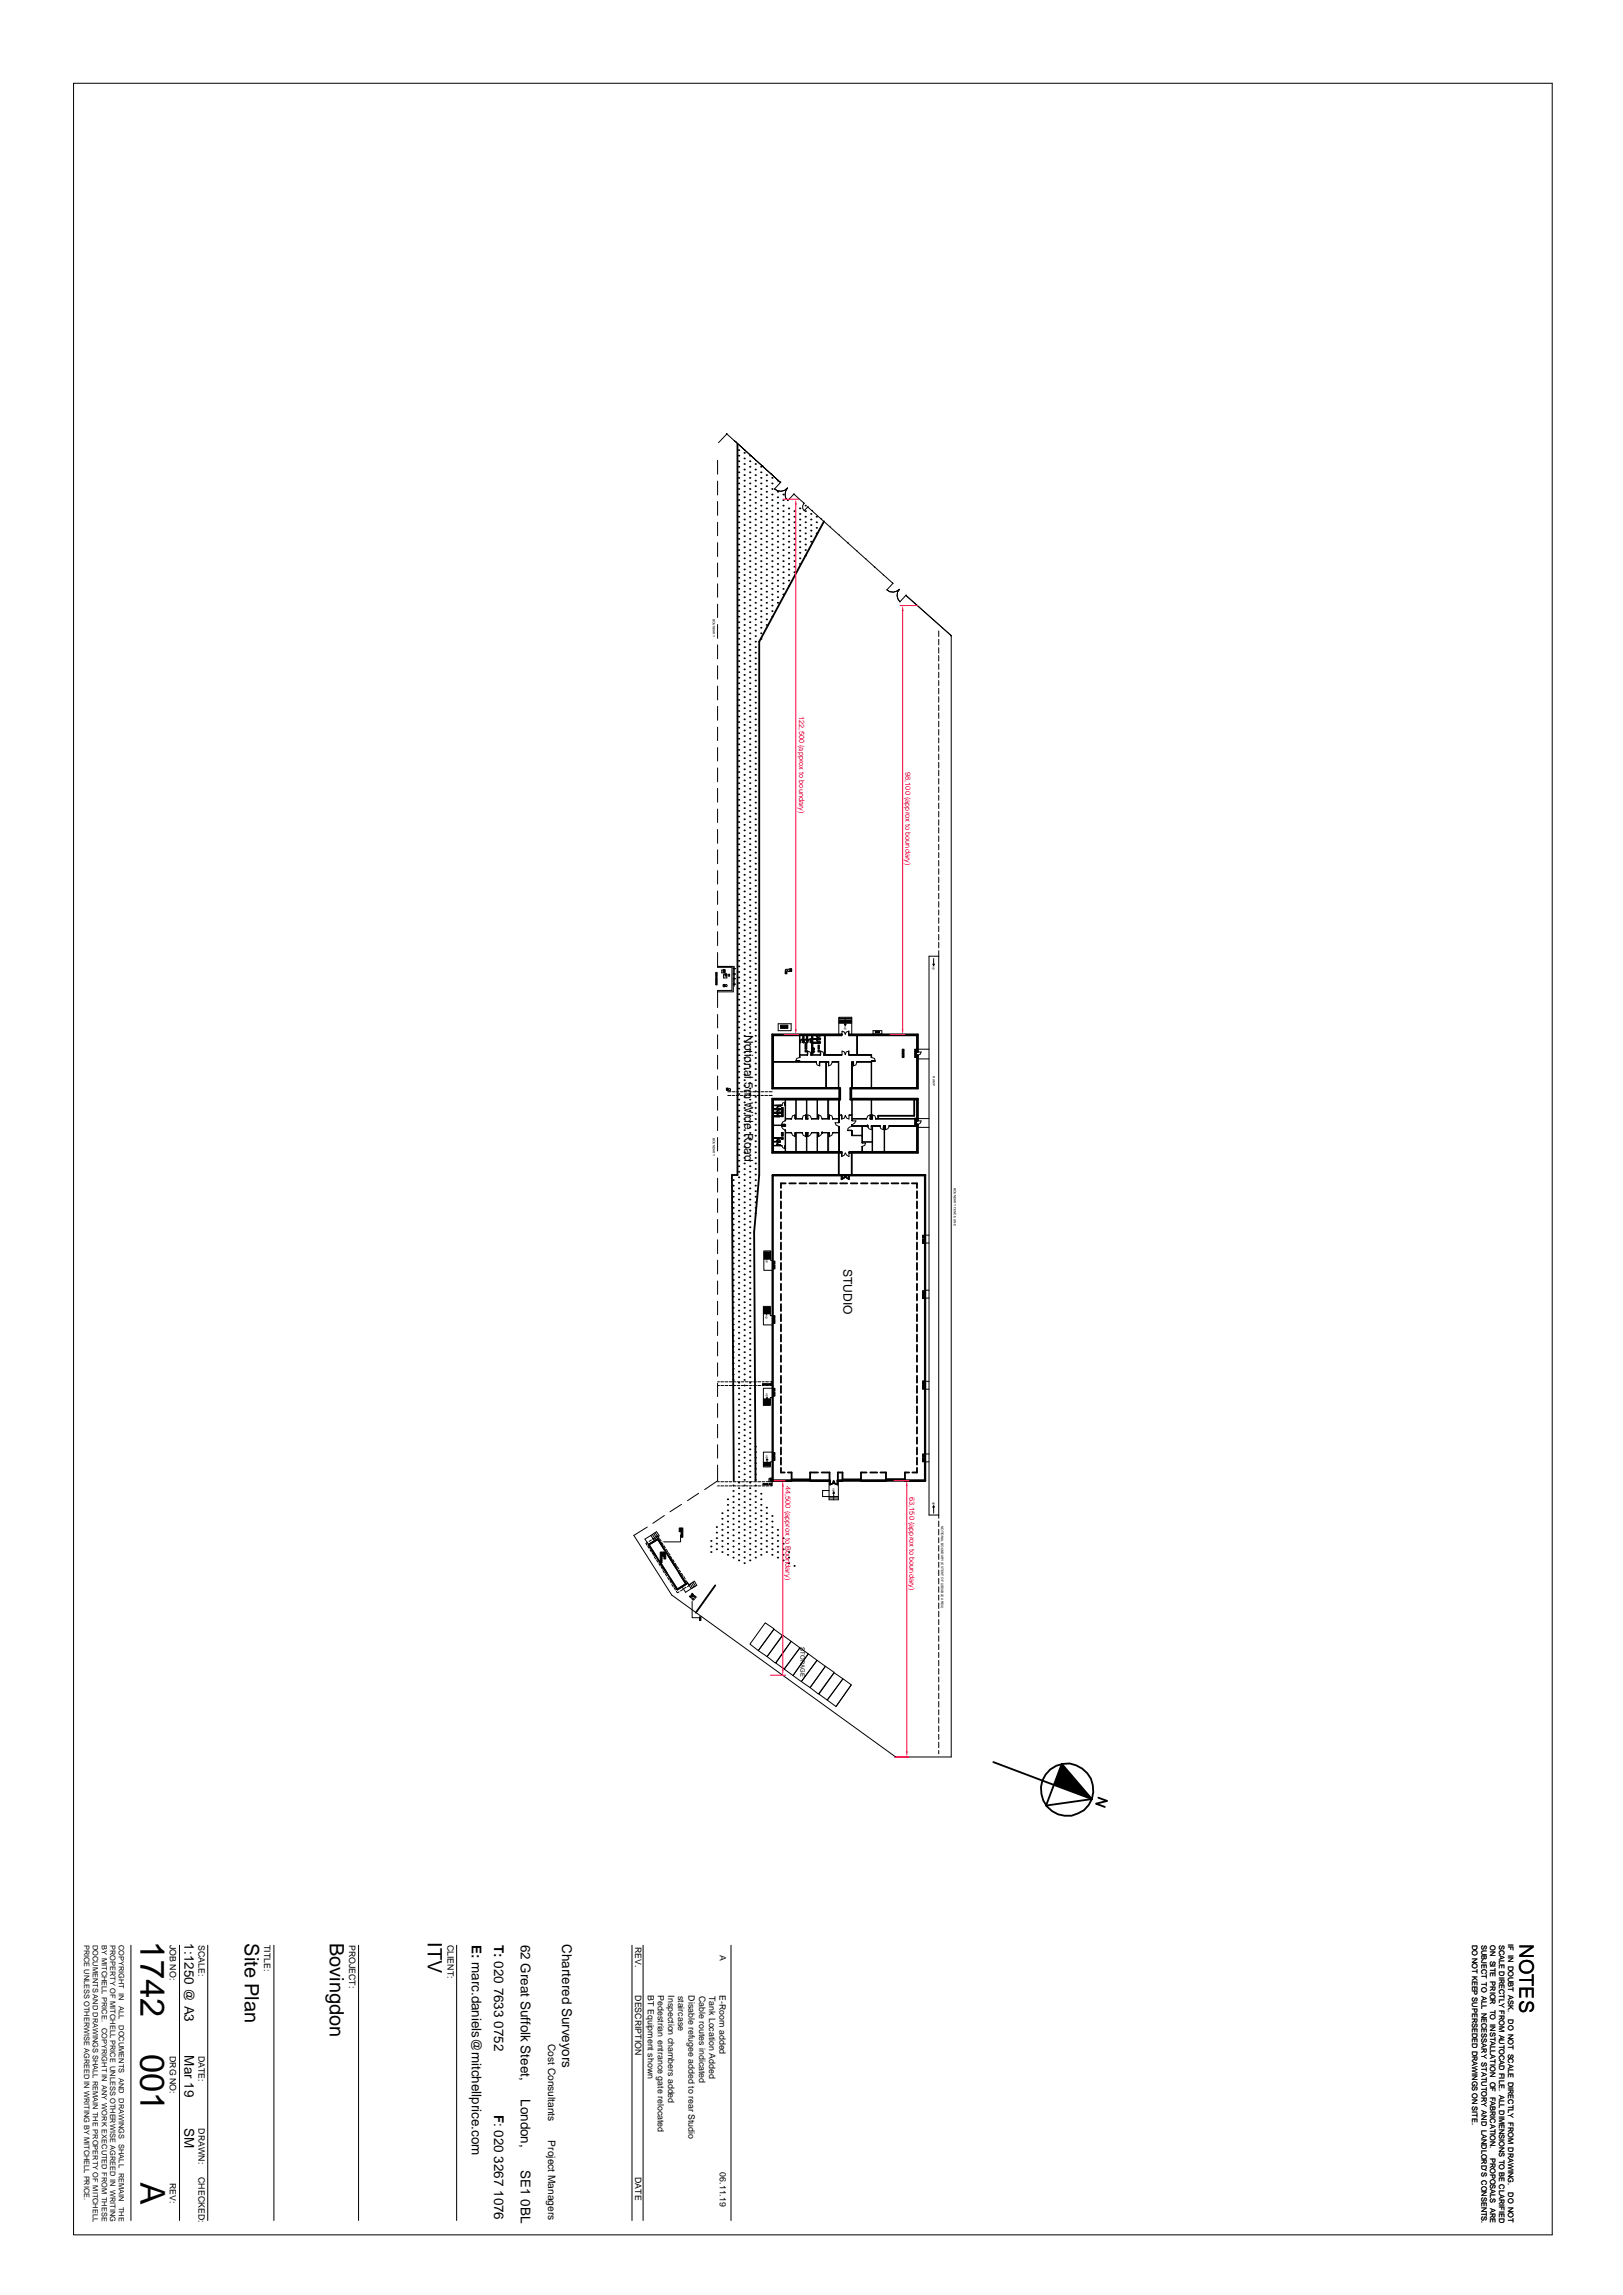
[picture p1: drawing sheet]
<svg xmlns="http://www.w3.org/2000/svg" width="297mm" height="420mm" viewBox="0 0 297 420" stroke-linecap="round" stroke-linejoin="round" font-family="sans-serif">
<defs><g id="words">
<g font-size="6.3">
<text x="25.7" y="355.2" transform="rotate(90 25.7 355.2)">1742</text>
<text x="25.7" y="375.9" transform="rotate(90 25.7 375.9)">001</text>
<text x="25.7" y="399.4" transform="rotate(90 25.7 399.4)">A</text>
</g>
<g font-size="3.6">
<text x="44.8" y="355.7" transform="rotate(90 44.8 355.7)">Site Plan</text>
<text x="60.4" y="355.6" transform="rotate(90 60.4 355.6)">Bovingdon</text>
<text x="78.3" y="355.5" transform="rotate(90 78.3 355.5)">ITV</text>
<text x="278" y="355.9" transform="rotate(90 278 355.9)">NOTES</text>
</g>
<g font-size="2.5">
<text x="33.8" y="355.7" transform="rotate(90 33.8 355.7)">1:1250 @ A3</text>
<text x="86.4" y="355.9" transform="rotate(90 86.4 355.9)">E: marc.daniels@mitchellprice.com</text>
<text x="90.4" y="355.9" transform="rotate(90 90.4 355.9)">T: 020 7633 0752</text>
<text x="95.3" y="355.9" transform="rotate(90 95.3 355.9)">62 Great Suffolk Steet,</text>
<text x="102.9" y="355.9" transform="rotate(90 102.9 355.9)">Chartered Surveyors</text>
<text x="33.8" y="376.2" transform="rotate(90 33.8 376.2)">Mar 19</text>
<text x="33.8" y="389.6" transform="rotate(90 33.8 389.6)">SM</text>
<text x="90.4" y="387" transform="rotate(90 90.4 387)">F: 020 3267 1076</text>
<text x="95.3" y="384.2" transform="rotate(90 95.3 384.2)">London,</text>
<text x="95.3" y="397.2" transform="rotate(90 95.3 397.2)">SE1 0BL</text>
</g>
<g font-size="2.2">
<text x="136.2" y="189.4" transform="rotate(90 136.2 189.4)">Notional 5m Wide Road</text>
<text x="154.3" y="232.2" transform="rotate(90 154.3 232.2)">STUDIO</text>
</g>
<g font-size="1.9">
<text x="100.3" y="374.1" transform="rotate(90 100.3 374.1)">Cost Consultants</text>
<text x="100.3" y="391.8" transform="rotate(90 100.3 391.8)">Project Managers</text>
</g>
<g font-size="1.6">
<text x="31.1" y="355.9" transform="rotate(90 31.1 355.9)">JOB NO:</text>
<text x="36.3" y="355.9" transform="rotate(90 36.3 355.9)">SCALE:</text>
<text x="48.3" y="355.9" transform="rotate(90 48.3 355.9)">TITLE:</text>
<text x="63.9" y="355.9" transform="rotate(90 63.9 355.9)">PROJECT:</text>
<text x="81.9" y="355.9" transform="rotate(90 81.9 355.9)">CLIENT:</text>
<text x="116.2" y="356.3" transform="rotate(90 116.2 356.3)">REV.</text>
<text x="131.7" y="357.7" transform="rotate(90 131.7 357.7)">A</text>
<text x="116.2" y="365.2" transform="rotate(90 116.2 365.2)">DESCRIPTION</text>
<text x="118.5" y="365.2" transform="rotate(90 118.5 365.2)">BT Equipment shown</text>
<text x="120.4" y="365.2" transform="rotate(90 120.4 365.2)">Pedestrian entrance gate relocated</text>
<text x="122.3" y="365.2" transform="rotate(90 122.3 365.2)">Inspection chambers added</text>
<text x="124.1" y="365.3" transform="rotate(90 124.1 365.3)">staircase</text>
<text x="126" y="365.2" transform="rotate(90 126 365.2)">Disable refugee added to rear Studio</text>
<text x="127.9" y="365.3" transform="rotate(90 127.9 365.3)">Cable routes indicated</text>
<text x="129.8" y="365.3" transform="rotate(90 129.8 365.3)">Tank Location Added</text>
<text x="131.7" y="365.2" transform="rotate(90 131.7 365.2)">E-Room added</text>
<text x="31.1" y="376.3" transform="rotate(90 31.1 376.3)">DRG NO:</text>
<text x="36.3" y="376.3" transform="rotate(90 36.3 376.3)">DATE:</text>
<text x="36.3" y="389.6" transform="rotate(90 36.3 389.6)">DRAWN:</text>
<text x="31.1" y="399.5" transform="rotate(90 31.1 399.5)">REV:</text>
<text x="36.3" y="398.4" transform="rotate(90 36.3 398.4)">CHECKED:</text>
<text x="116.2" y="398.4" transform="rotate(90 116.2 398.4)">DATE</text>
<text x="131.7" y="397.6" transform="rotate(90 131.7 397.6)">06.11.19</text>
</g>
<g font-size="1.4" fill="#ff003f">
<text x="146.2" y="131.1" transform="rotate(90 146.2 131.1)">122,500 (approx to boundary)</text>
<text x="165.7" y="141.3" transform="rotate(90 165.7 141.3)">98,100 (approx to boundary)</text>
<text x="143.8" y="271.9" transform="rotate(90 143.8 271.9)">44,500 (approx to Boundary)</text>
<text x="166.5" y="274" transform="rotate(90 166.5 274)">63,150 (approx to boundary)</text>
</g>
<g font-size="1.4">
<text x="15.4" y="355.9" transform="rotate(90 15.4 355.9)">PRICE UNLESS OTHERWISE AGREED IN WRITING BY MITCHELL PRICE.</text>
<text x="17" y="355.9" transform="rotate(90 17 355.9)">DOCUMENTS AND DRAWINGS SHALL REMAIN THE PROPERTY OF MITCHELL</text>
<text x="18.6" y="355.9" transform="rotate(90 18.6 355.9)">BY MITCHELL PRICE.</text>
<text x="20.2" y="355.9" transform="rotate(90 20.2 355.9)">PROPERTY OF MITCHELL PRICE UNLESS OTHERWISE AGREED IN WRITING</text>
<text x="21.8" y="355.9" transform="rotate(90 21.8 355.9)">COPYRIGHT IN</text>
<text x="269.4" y="355.9" transform="rotate(90 269.4 355.9)">DO NOT KEEP SUPERSEDED DRAWINGS ON SITE.</text>
<text x="271.1" y="355.9" transform="rotate(90 271.1 355.9)">SUBJECT TO ALL NECESSARY STATUTORY AND LANDLORD'S CONSENTS.</text>
<text x="272.7" y="355.9" transform="rotate(90 272.7 355.9)">ON SITE PRIOR TO INSTALLATION OF FABRICATION.</text>
<text x="274.3" y="355.9" transform="rotate(90 274.3 355.9)">SCALE DIRECTLY FROM AUTOCAD FILE. ALL DIMENSIONS TO BE CLARIFIED</text>
<text x="276" y="355.9" transform="rotate(90 276 355.9)">IF IN DOUBT ASK.</text>
<text x="18.6" y="371.2" transform="rotate(90 18.6 371.2)">COPYRIGHT IN ANY WORK EXECUTED FROM THESE</text>
<text x="21.8" y="367.2" transform="rotate(90 21.8 367.2)">ALL</text>
<text x="21.8" y="370.7" transform="rotate(90 21.8 370.7)">DOCUMENTS AND</text>
<text x="276" y="369.6" transform="rotate(90 276 369.6)">DO NOT SCALE DIRECTLY FROM DRAWING.</text>
<text x="21.8" y="384" transform="rotate(90 21.8 384)">DRAWINGS SHALL</text>
<text x="272.7" y="394.9" transform="rotate(90 272.7 394.9)">PROPOSALS ARE</text>
<text x="21.8" y="397.7" transform="rotate(90 21.8 397.7)">REMAIN THE</text>
<text x="276" y="401.2" transform="rotate(90 276 401.2)">DO NOT</text>
</g>
<text font-size="1.1" x="146.5" y="301.5" transform="rotate(90 146.5 301.5)">STORAGE</text>
<g font-size=".6">
<text x="130.5" y="113.2" transform="rotate(90 130.5 113.2)">BOUNDARY</text>
<text x="170.7" y="176.8" transform="rotate(90 170.7 176.8)">up</text>
<text x="154.5" y="187.8" transform="rotate(90 154.5 187.8)">up</text>
<text x="170.7" y="197" transform="rotate(90 170.7 197)">RAMP</text>
<text x="130.5" y="208.2" transform="rotate(90 130.5 208.2)">BOUNDARY</text>
<text x="174.6" y="217.3" transform="rotate(90 174.6 217.3)">BOUNDARY FENCE LINE</text>
<text x="140.2" y="230.5" transform="rotate(90 140.2 230.5)">up</text>
<text x="140.1" y="240.6" transform="rotate(90 140.1 240.6)">up</text>
<text x="140.2" y="255" transform="rotate(90 140.2 255)">up</text>
<text x="140.2" y="266.3" transform="rotate(90 140.2 266.3)">up</text>
<text x="152.4" y="272.3" transform="rotate(90 152.4 272.3)">up</text>
<text x="170.7" y="274.8" transform="rotate(90 170.7 274.8)">up</text>
<text x="172.2" y="279.2" transform="rotate(90 172.2 279.2)">NOTIONAL BOUNDARY (EXTENT OF USEABLE AREA)</text>
</g>
</g></defs>
<g fill="none" stroke="#000" stroke-width=".18">
<path d="M131.3 84.2v2.6M131.3 88.1v2.5M131.3 91.8v2.5M131.3 95.6v2.4M131.3 99.3v2.6M131.5 81l1.5-1.7 9.8 9M134.4 80.6l8.4 7.7M134.6 80.9h.1M136.2 82.4h.1M137.9 83.7l-.1 .1zM139.5 85.3h.1M141.1 86.8h.1"/>
<path d="M142.7 88.2h.2zM142.8 88.3l-1.1 1.2a1.65 1.65 0 0 0 2.4-.2 1.63 1.63 0 0 0 .1 2.3l1.1-1.2M145.2 90.5h.2zM145.3 90.4l1.9 1.7M145.3 90.4l.1 .1M147.1 92l.1 .1zM147.8 92.8l15.6 14-1.1 1.1a1.63 1.63 0 0 0 2.3 0 1.63 1.63 0 0 0 .1 2.3l1.1-1.2 8.3 7.3v205.3h-10.2l-41-29.7M148.6 93.4l.1 .1zM150.2 94.9l.1 .1zM151.9 96.4h.1M153.5 97.9h.1M155.1 99.3l.1 .1z"/>
<path d="M131.3 103v2.6M131.3 106.8v2.5M131.3 110.6v2.4M131.3 114.3v2.5M131.3 118v2.6M156.8 100.8h.1M158.4 102.3h.1M160 103.7l.1 .1zM161.7 105.2h.1M163.3 106.7l.1 .1zM165.8 109l.1-.1v.2zM167.5 110.4l.1 .1z"/>
<path d="M169.2 111.9h.1M170.8 113.5h.1M171.8 115.5v1M171.8 117v1M171.8 118.5v1M171.8 120v1M172.4 114.9h.1M174 116.3l.1 .1zM131.3 121.8v2.5M131.3 125.6v2.5M131.3 129.3v2.5M131.3 133.1v2.5"/>
<path d="M131.3 136.8v2.5M171.8 121.5v1M171.8 123v1M171.8 124.5v1M171.8 126v1M171.8 127.5v1M171.8 129v1M171.8 130.5v1M171.8 132v1M171.8 133.5v1M171.8 135v1M171.8 136.5v1"/>
<path d="M171.8 138v1M171.8 139.5v1M131.3 140.5v2.6M131.3 144.3v2.5M131.3 148.1v2.4M131.3 151.8v2.5M131.3 155.5v2.6M131.3 159.3v2.5M171.8 141v1M171.8 142.5v1M171.8 144v1M171.8 145.5v1"/>
<path d="M171.8 147v1M171.8 148.5v1M171.8 150v1M171.8 151.5v1M171.8 153v1M171.8 154.5v1M171.8 156v1M171.8 157.5v1M171.8 159v1M131.3 163.1v2.4M131.3 166.8v2.5M131.3 170.5v2.6"/>
<path d="M131.3 174.3v2.7M132.1 177.5v.6M132.4 178.3v.7M132.7 177.5v.6M133 178.3v.7M133.3 178.3v.3M133.5 178.3v.3M133.9 177v4.3M134.2 176.9v4.6M144.2 177.4h.7v.4h-.7zM170.9 175.4v1.3l-.2-.3M171 176.4l-.1 .3"/>
<path d="M171.8 160.5v1M171.8 162v1M171.8 163.5v1M171.8 165v1M171.8 166.5v1M171.8 168v1M171.8 169.5v1M171.8 171v1M171.8 172.5v1M171.8 174v103.9M171.8 175h-1.8v102.3h1.8M131.3 181.3v3.1"/>
<path d="M131.3 185.7v2.4M131.3 189.4v2.5M131.3 193.1v2.6M131.3 196.9v2.5M141.5 194.4h7.9M141.5 194.3l4.9-.1 3 .2M142.4 187.4h2.4v1.2h-2.4zM145.6 194.1l.7 .1zM146.4 194.2h.1M146.3 193.5h.1zM146.3 193.5l-.5 .2-.2 .5M146.3 189.5v4l.1-.4h1.3l-1.3-.1v-3.5"/>
<path d="M147.7 192.4l.1 .6zM147.7 193.1h.1M147.7 192.4l.6 .1 .1 .5M148.4 193.1h.1M148.4 193l1.7 .1zM148.5 189.5v3.5M148.7 189.5v3.5M148.8 189.5v3.5M149.4 194.3h.1M149.4 194.4l.1 .5 .5 .2M149.9 194.4l.1 .7zM150 194.3h.1"/>
<path d="M150.1 192.4l.1 .6zM150.1 193.1h.1M150.1 192.4l.5 .1 .2 .5M150.8 193.1h.1M150.9 189.5l-.1 3.5M151 189.5v3.5l3 .1-3.2-.1M151.6 194.3v.8v-.7M151.6 194.4h-.4v4.7M151.6 194.3h-1.6l1.1 .1v4.7M151.6 194.3v.1M152.3 194.3h.1M152.3 194.4l-.2 .5-.5 .2"/>
<path d="M152.3 194.4l1.2-.1v4.8M152.3 194.4h1.1v4.7M153.5 189.3v-3.1h2.4v3.1M153.5 186.4h2.4M153.5 186.5h2.4M153.5 186.8h2.4M153.5 186.9h2.4M153.5 187.1h2.4M153.5 187.3h2.4M154 193l.1 .1zM154 189.3l.1 .1zM154.1 192.4v.6z"/>
<path d="M154.1 188.7v.6zM154.1 192.4l.4 .1 .2 .5 .2-.5 .5-.1M154.1 188.7l.4 .2 .2 .4 .2-.4 .5-.2M154.7 186.4v1.3l-.2-.2M154.9 187.5l-.2 .2M155.3 192.4l.1 .6zM155.3 188.7l.1 .6zM155.4 193.1h.1M155.4 189.4h.1M155.9 199.1v-4.8h.2l-.1 .1v4.7M156.1 194.4l.1 .7zM156.1 194.3h.1"/>
<path d="M156.8 194.3h.1M156.8 194.4l-.2 .5-.5 .2M156.8 189.5v3.5l-1.4 .1h4l.1 .4v-.5h-2.6v-3.5M156.8 194.4l2.7-.2v4.9M156.8 194.4h2.6v4.7M159.4 194.2h.1M159.4 193.5h.1zM159.5 194.1l.7 .1zM159.5 193.5l.5 .2 .2 .5M159.8 188.6h1.6v.6h-1.6zM167.9 192.4l.1 .1zM167.9 193.1l.1 .1z"/>
<path d="M168 192.5h.6zM168 192h2M168 193.8h2M168.6 192.5l-.2 .5-.4 .1M131.3 200.7v2.5M131.3 204.4v2.5M131.3 208.2v2.5M131.3 211.9v2.5M131.3 215.6v2.6M131.3 219.4v2.5M141.5 209.7h1.6l.2 .4 .4 .1M141.5 209.6h1.6"/>
<path d="M141.5 206h2.2M141.5 205.9h2.2M141.5 202.3h1.6M143 206.2h.7zM143 205.7l.7 .1zM143 206.2l.3 .4 .5 .2M143.1 202.4h.1M143.1 209.6h.1M143.1 202.3l-1.6 .1M143.6 201.8l.1 .5zM143.6 209.7l.1 .5zM143.6 209.7h.1"/>
<path d="M143.6 202.3h.1M143.7 206.1l.1 .1zM143.8 205.8h.1M143.7 205.1h.1zM143.7 202.4h.1M143.7 209.6h.1M143.7 205.1l-.4 .2-.3 .5M143.7 201.8h-.4l-.2 .5M143.7 201.3v3.8l.1-.3h1l-1-.1v-3.4M143.8 205.8l-.1 .3M143.8 206.8v.5h1h-1v3.5M143.8 206.8l-.1 4"/>
<path d="M144.8 207.3h.1zM144.8 204.7l.1 .1zM144.9 207.3l.1 .5 .5 .2M145.5 207.3v.7zM145.5 204v.7zM145.5 207.3h.1M145.5 204.8h.1M145.5 204l-.5 .2-.1 .5M145.5 204.7v.1M145.6 201.3l-.1 3.5 1.3-.1M145.7 201.3v3.4h1.1M146.8 207.3h.1"/>
<path d="M146.8 204.8h.1M146.8 207.3l.2 .5 .5 .2M146.8 207.3h-1.3l.1 3.5M146.8 207.3h-1.1v3.5M146.8 204.7v.1M147.4 207.3l.1 .7zM147.4 204l.1 .7zM147.5 207.3h.1M147.5 204.8h.1M147.5 204l-.5 .2-.2 .5M147.6 201.3l-.1 3.5h.3l-.1-.1v-3.4M147.8 204.8h.1"/>
<path d="M147.8 204v.7zM147.8 207.3v.7v-.7M147.8 204l.5 .2 .2 .6M147.8 207.3h-.3l.1 3.5M147.8 207.3h-.1v3.5M147.8 207.3h.1M148.5 207.3h.1M148.5 204.8h.1M148.5 207.3l-.2 .5-.5 .2M148.5 207.3h1.3h-.2v3.5M148.5 207.3h1v3.5M149.5 201.3v3.4l-1 .1 1.3-.1"/>
<path d="M149.6 201.3v3.4h.2M149.8 207.3l.1 .7zM149.8 207.3h.1M149.8 204l.1 .7zM149.8 204.8h.1M149.8 208l.4-.2 .3-.5h1v3.5M149.8 204l.4 .2 .3 .5M149.8 204.7v.1M150.5 207.3h.1M150.5 204.8h.1M150.5 207.3h1.2l-.1 3.5M151.5 201.3v3.4h-1"/>
<path d="M151.6 201.3l.1 3.5-1.2-.1M151.7 204.8h.1M151.7 207.3h.1M151.7 207.3l.1 .7zM151.7 204l.1 .7zM151.7 204l.5 .2 .2 .5M152.4 207.3h.1M152.4 204.8h.1M152.4 207.3l-.2 .5-.5 .2M152.4 207.3h1.1v3.5M152.8 205.5h.7zM152.8 205.5l.2 .4 .6 .3"/>
<path d="M153.5 205.4l.1 .1zM153.5 201.3v3.4h-1.1M153.6 201.3v2.7h.4l-.4 .1v1.3l-.1-.6-1.1-.1M153.6 206.2l-.1 1.1h-1.1M153.6 206.2v4.6M154 204.1l.1 .7zM154 204.1h.1M154 210.9l.1 .8zM154 204.8l.5-.2 .2-.5 .2 .5 .5 .2M154 211.7l.5-.3 .2-.4 .2 .4 .5 .3M155.1 206.8l.8 .1zM155.4 204.1v.7z"/>
<path d="M155.4 204v.1zM155.4 211v.7zM155.4 210.9v.1zM155.6 201.3h.3v2.7l-.5 .1h.5v1l.1-.3 2.6-.1M156 206.2h.1M156 206.9h.1M155.9 205.1h.1zM155.9 205.8h.1M155.9 206.2l-.7 .3-.1 .4M156 205.1h.6zM156 201.3v3.4h2.6M156.6 205.1l-.2 .5-.5 .2"/>
<path d="M157.7 209.8l.1 .1zM157.7 209.1l.1 .1zM157.7 206.2v1.6h-1.7l-.1-.9v1h1.8v1.2l1.9-.1v1.8M157.7 210.8v-.9l.1 .9M157.8 209.2h.6zM157.8 206.2v2.8h1.8l-.1-3h1.5v.2M158.4 209.2l-.2 .4-.4 .2M158.6 204.8h.1M158.7 206l.1 .2zM158.7 206h-2.7l-.1-.2v.4h2.8M158.8 206.2l.2 .4 .4 .2M159.3 204l-.5 .2-.2 .5"/>
<path d="M159.3 204.7v-.7v.8M159.3 204.7v.1M159.4 206.2v.6zM159.4 206l.1 .2zM159.4 201.3v3.4h-.1M159.5 201.3l.1 3.5h-.3M159.6 204l.1 .7zM159.6 204.8h.1M159.6 204l.5 .2 .2 .5M160.3 204.8h.1M160.3 204.7h7.5M160.3 204.7l7.5 .1"/>
<path d="M161 206v.2zM161 206.2l.2 .4 .5 .2M161 206.2h-1.3v4.6M161.6 206.2l.1 .6zM161.7 206v.2zM161.8 210.8l-.1-4.8h.4v.2h-.2v4.6M162.1 206.2v.6zM162.1 206v.2zM162.7 206v.2zM162.7 206.2l-.2 .4-.4 .2M162.7 206.2h5.1M167.8 206h-5.1v.2"/>
<path d="M167.9 205.1h.1zM167.9 205.8h.1M168 205.1h.6zM168 204.7h2M168 206.3h2M168.6 205.1l-.2 .5-.4 .2M131.3 223.2v2.4M131.3 226.9v2.5M131.3 230.6v2.6M131.3 234.4v2.5M131.3 238.2v2.4M139.7 239.1h1.3v1.7h.4v1.7h-1.7z"/>
<path d="M139.7 239.9h1.3M139.7 239.8h1.3M139.7 239.6h1.3M139.7 239.4h1.3M139.7 239.3h1.3M139.8 228.9h1.3v1.8h.3v1.8h-1.6zM139.8 230h1.3M139.8 229.8h1.3M139.8 229.6h1.3M139.8 229.4h1.3M139.8 229.3h1.3M139.8 229.1h1.3"/>
<path d="M139.8 230.5h1.3M139.8 230.3h1.3M139.8 230.1h1.3M140.3 239.3v1.2l-.2-.2M140.4 229.1v1.3l-.2-.3M140.5 230.1l-.1 .3M169.3 226.1h.7M169.3 227.5h.7M169.3 236.1h.7M169.3 237.6h.7M131.3 241.9v2.5M131.3 245.6v2.6"/>
<path d="M131.3 249.4v2.5M131.3 253.2v2.4M131.3 256.9v2.5M139.7 254.1h1.7v1.7h-.4v1.4h-1.3zM139.7 257h1.3M139.7 256.9h1.3M139.7 256.7h1.3M139.7 256.5h1.3M139.7 256.4h1.3M139.7 256.2h1.3M139.7 256h1.3M139.7 240.1h1.3"/>
<path d="M139.7 240.5h1.3M139.7 240.3h1.3M140.2 256l.2-.2v1.2M140.4 255.8l.1 .2M140.5 240.3l-.2 .2M141.2 252.9v.7M169.3 252.8h.7M169.3 254.3h.7M118.4 279.5l-2.4 1.5M121.6 277.4l-2.1 1.4M124.7 275.3l-2.1 1.4M127.8 273.3l-2 1.4"/>
<path d="M131.3 260.7v2.4M131.3 264.4v2.5M131.3 268.1v2.9l-2.4 1.6M139.7 265.8h1.7v1.7h-.4v1h-1.3zM139.7 268.3h1.3M139.7 268.1h1.3M139.7 268h1.3M139.7 267.8h1.3M139.7 267.6h1.3M140.2 267.2l.2-.2v1.3M140.4 267l.1 .2M150.5 272.8v1.1"/>
<path d="M151.7 271v3.5h1.7v-3.5M151.7 273.9h1.7M151.7 274.2h1.7M152.4 273.3l.2-.3v1.5M152.6 273l.1 .3M169.3 266.1h.7M169.3 267.5h.7M170.7 275.8l.2-.2v1.3M170.9 275.6l.1 .2M171.8 278.4v1M171.8 279.9v1M140 297l1.6 1.1-2.8 4-1.6-1.2z"/>
<path d="M141.6 298.2l1.6 1.1-2.8 3.9-1.6-1.1zM143.3 299.3l1.5 1.1-2.9 4-1.5-1.2zM171.8 281.4v1M171.8 282.9v1M171.8 284.4v1M171.8 285.9v1M171.8 287.4v1M171.8 288.9v1M171.8 290.4v1M171.8 291.9v1M171.8 293.4v1M171.8 294.9v1"/>
<path d="M171.8 296.4v.9M171.8 297.9v1M171.8 299.4v1M144.8 300.4l1.6 1.2-2.9 3.9-1.5-1.1zM146.4 301.6l1.5 1.1-2.8 4-1.6-1.2zM147.9 302.7l1.6 1.2-2.9 3.9-1.5-1.1zM149.5 303.9l1.5 1.1-2.7 3.9-1.7-1.1zM151 305l1.7 1.1-2.9 3.9-1.5-1.1zM152.7 306.2l1.6 1.1-2.9 3.8-1.5-1.1zM154.3 307.3l1.5 1.1-2.8 3.9-1.6-1.2zM155.8 308.4l-2.8 3.9M171.8 300.9v1"/>
<path d="M171.8 302.4v1M171.8 303.9v1M171.8 305.4v1M171.8 306.9v.9M171.8 308.4v1M171.8 309.9v1M171.8 311.4v1M171.8 312.9v1M171.8 314.4v1M171.8 315.9v1M171.8 317.4v.9M171.8 318.9v1"/>
<path d="M171.8 320.4v.6"/>
</g>
<g fill="none" stroke="#000" stroke-width=".34">
<path d="M135 81.2v133.9h-1.1l.4 55.9M135.2 94.6h.1M135.2 95.6h.1M135.2 96.6h.1M135.2 97.6h.1M135.2 92.5h.1M135.2 93.6h.1M135.2 98.6h.1M135.2 99.7h.1M135.2 90.5h.1M135.2 91.5h.1M135.2 87.5h.1"/>
<path d="M135.2 88.5h.1M135.2 89.5h.1M135.2 85.4h.1M135.2 86.4h.1M135.2 83.4h.1M135.2 84.4h.1M135.2 82.4h.1M136.2 94.1h.1M136.2 95.1h.1M136.2 96.1h.1M136.2 97.1h.1M136.2 98.1h.1"/>
<path d="M136.2 99.1h.1M136.2 93h.1M136.2 88h.1M136.2 90h.1M136.2 91h.1M136.2 92h.1M136.2 87h.1M136.2 89h.1M136.2 84.9h.1M136.2 85.9h.1M136.2 82.9h.1M136.2 83.9h.1"/>
<path d="M137.2 94.6h.1M137.2 95.6h.1M137.2 96.6h.1M137.2 97.6h.1M137.2 92.5h.1M137.2 93.6h.1M137.2 98.6h.1M137.2 99.7h.1M137.2 90.5h.1M137.2 91.5h.1M137.2 87.5h.1M137.2 88.5h.1"/>
<path d="M137.2 89.5h.1M137.2 85.4h.1M137.2 86.4h.1M137.2 83.4h.1M137.2 84.4h.1M138.3 94.1h.1M138.3 95.1h.1M138.3 96.1h.1M138.3 97.1h.1M138.3 98.1h.1M138.3 99.1h.1M138.3 93h.1"/>
<path d="M138.3 88h.1M138.3 90h.1M138.3 91h.1M138.3 92h.1M138.3 87h.1M138.3 89h.1M138.3 84.9h.1M138.3 85.9h.1M139.3 94.6h.1M139.3 95.6h.1M139.3 96.6h.1M139.3 97.6h.1"/>
<path d="M139.3 92.5h.1M139.3 93.6h.1M139.3 98.6h.1M139.3 99.7h.1M139.3 90.5h.1M139.3 91.5h.1M139.3 87.5h.1M139.3 88.5h.1M139.3 89.5h.1M139.3 85.4h.1M139.3 86.4h.1M140.3 94.1h.1"/>
<path d="M140.3 95.1h.1M140.3 96.1h.1M140.3 97.1h.1M140.3 98.1h.1M140.3 99.1h.1M140.3 93h.1M140.3 88h.1M140.3 90h.1M140.3 91h.1M140.3 92h.1M140.3 87h.1M140.3 89h.1"/>
<path d="M141.3 94.6h.1M141.3 95.6h.1M141.3 96.6h.1M141.3 97.6h.1M141.3 92.5h.1M141.3 93.6h.1M141.3 98.6h.1M141.3 99.7h.1M141.3 90.5h.1M141.3 91.5h.1M141.3 87.5h.1M141.3 88.5h.1"/>
<path d="M141.3 89.5h.1M142.3 94.1h.1M142.3 95.1h.1M142.3 96.1h.1M142.3 97.1h.1M142.3 98.1h.1M142.3 99.1h.1M142.3 93h.1M142.3 88h.1M142.3 90h.1M142.3 91h.1M142.3 92h.1"/>
<path d="M143.3 94.6h.1M143.3 95.6h.1M143.3 96.6h.1M143.3 97.6h.1M143.3 92.5h.1M143.3 93.6h.1M143.3 98.6h.1M143.3 99.7h.1M143.3 90.5h.1M143.3 91.5h.1M144.4 94.1h.1M144.4 95.1h.1"/>
<path d="M144.4 96.1h.1M144.4 97.1h.1M144.4 98.1h.1M144.4 99.1h.1M144.4 93h.1M145.4 94.6h.1M145.4 95.6h.1M145.4 96.6h.1M145.4 97.6h.1M145.4 93.6h.1M145.4 98.6h.1M145.4 99.7h.1"/>
<path d="M146.4 94.1h.1M146.4 95.1h.1M146.4 96.1h.1M146.4 97.1h.1M146.4 98.1h.1M146.4 99.1h.1M146.4 93h.1M147.4 94.6h.1M147.4 95.6h.1M147.4 96.6h.1M147.4 97.6h.1M147.4 92.5h.1"/>
<path d="M147.4 93.6h.1M147.4 98.6h.1M147.4 99.7h.1M148.4 94.1h.1M148.4 95.1h.1M148.4 96.1h.1M148.4 97.1h.1M148.4 98.1h.1M148.4 99.1h.1M149.4 94.6h.1M149.4 95.6h.1M149.4 96.6h.1"/>
<path d="M149.4 97.6h.1M150.8 95.4l-11.9 22v97.7l-.9 10.4 .3 45.5M135.2 100.7h.1M135.2 101.7h.1M135.2 102.7h.1M135.2 103.7h.1M135.2 104.7h.1M135.2 105.7h.1M135.2 106.8h.1M135.2 107.8h.1M135.2 108.8h.1M135.2 109.8h.1"/>
<path d="M135.2 110.8h.1M135.2 111.8h.1M135.2 112.9h.1M135.2 113.9h.1M135.2 114.9h.1M135.2 115.9h.1M135.2 116.9h.1M135.2 117.9h.1M135.2 119h.1M135.2 120h.1M136.2 100.2h.1M136.2 101.2h.1"/>
<path d="M136.2 102.2h.1M136.2 103.2h.1M136.2 104.2h.1M136.2 105.2h.1M136.2 106.3h.1M136.2 107.3h.1M136.2 108.3h.1M136.2 109.3h.1M136.2 110.3h.1M136.2 111.3h.1M136.2 112.4h.1M136.2 113.4h.1"/>
<path d="M136.2 114.4h.1M136.2 115.4h.1M136.2 116.4h.1M136.2 117.4h.1M136.2 118.4h.1M136.2 119.5h.1M137.2 100.7h.1M137.2 101.7h.1M137.2 102.7h.1M137.2 103.7h.1M137.2 104.7h.1M137.2 105.7h.1"/>
<path d="M137.2 106.8h.1M137.2 107.8h.1M137.2 108.8h.1M137.2 109.8h.1M137.2 110.8h.1M137.2 111.8h.1M137.2 112.9h.1M137.2 113.9h.1M137.2 114.9h.1M137.2 115.9h.1M137.2 116.9h.1M137.2 117.9h.1"/>
<path d="M137.2 119h.1M137.2 120h.1M138.3 100.2h.1M138.3 101.2h.1M138.3 102.2h.1M138.3 103.2h.1M138.3 104.2h.1M138.3 105.2h.1M138.3 106.3h.1M138.3 107.3h.1M138.3 108.3h.1M138.3 109.3h.1"/>
<path d="M138.3 110.3h.1M138.3 111.3h.1M138.3 112.4h.1M138.3 113.4h.1M138.3 114.4h.1M138.3 115.4h.1M138.3 116.4h.1M138.3 117.4h.1M138.3 118.4h.1M138.3 119.5h.1M139.3 100.7h.1M139.3 101.7h.1"/>
<path d="M139.3 102.7h.1M139.3 103.7h.1M139.3 104.7h.1M139.3 105.7h.1M139.3 106.8h.1M139.3 107.8h.1M139.3 108.8h.1M139.3 109.8h.1M139.3 110.8h.1M139.3 111.8h.1M139.3 112.9h.1M139.3 113.9h.1"/>
<path d="M139.3 114.9h.1M139.3 115.9h.1M139.3 116.9h.1M140.3 100.2h.1M140.3 101.2h.1M140.3 102.2h.1M140.3 103.2h.1M140.3 104.2h.1M140.3 105.2h.1M140.3 106.3h.1M140.3 107.3h.1M140.3 108.3h.1"/>
<path d="M140.3 109.3h.1M140.3 110.3h.1M140.3 111.3h.1M140.3 112.4h.1M140.3 113.4h.1M140.3 114.4h.1M141.3 100.7h.1M141.3 101.7h.1M141.3 102.7h.1M141.3 103.7h.1M141.3 104.7h.1M141.3 105.7h.1"/>
<path d="M141.3 106.8h.1M141.3 107.8h.1M141.3 108.8h.1M141.3 109.8h.1M141.3 110.8h.1M141.3 111.8h.1M141.3 112.9h.1M142.3 100.2h.1M142.3 101.2h.1M142.3 102.2h.1M142.3 103.2h.1M142.3 104.2h.1"/>
<path d="M142.3 105.2h.1M142.3 106.3h.1M142.3 107.3h.1M142.3 108.3h.1M142.3 109.3h.1M142.3 110.3h.1M143.3 100.7h.1M143.3 101.7h.1M143.3 102.7h.1M143.3 103.7h.1M143.3 104.7h.1M143.3 105.7h.1"/>
<path d="M143.3 106.8h.1M143.3 107.8h.1M143.3 108.8h.1M144.4 100.2h.1M144.4 101.2h.1M144.4 102.2h.1M144.4 103.2h.1M144.4 104.2h.1M144.4 105.2h.1M144.4 106.3h.1M144.4 107.3h.1M145.4 100.7h.1"/>
<path d="M145.4 101.7h.1M145.4 102.7h.1M145.4 103.7h.1M145.4 104.7h.1M146.4 100.2h.1M146.4 101.2h.1M146.4 102.2h.1M146.4 103.2h.1M147.4 100.7h.1M147.4 101.7h.1M135.2 121h.1M135.2 122h.1"/>
<path d="M135.2 123h.1M135.2 124h.1M135.2 125.1h.1M135.2 126.1h.1M135.2 127.1h.1M135.2 128.1h.1M135.2 129.1h.1M135.2 130.1h.1M135.2 131.1h.1M135.2 132.2h.1M135.2 133.2h.1M135.2 134.2h.1"/>
<path d="M135.2 135.2h.1M135.2 136.2h.1M135.2 137.2h.1M135.2 138.3h.1M135.2 139.3h.1M136.2 120.5h.1M136.2 121.5h.1M136.2 122.5h.1M136.2 123.5h.1M136.2 124.5h.1M136.2 125.6h.1M136.2 126.6h.1"/>
<path d="M136.2 127.6h.1M136.2 128.6h.1M136.2 129.6h.1M136.2 130.6h.1M136.2 131.7h.1M136.2 132.7h.1M136.2 133.7h.1M136.2 134.7h.1M136.2 135.7h.1M136.2 136.7h.1M136.2 137.8h.1M136.2 138.8h.1"/>
<path d="M136.2 139.8h.1M137.2 121h.1M137.2 122h.1M137.2 123h.1M137.2 124h.1M137.2 125.1h.1M137.2 126.1h.1M137.2 127.1h.1M137.2 128.1h.1M137.2 129.1h.1M137.2 130.1h.1M137.2 131.1h.1"/>
<path d="M137.2 132.2h.1M137.2 133.2h.1M137.2 134.2h.1M137.2 135.2h.1M137.2 136.2h.1M137.2 137.2h.1M137.2 138.3h.1M137.2 139.3h.1M138.3 120.5h.1M138.3 121.5h.1M138.3 122.5h.1M138.3 123.5h.1"/>
<path d="M138.3 124.5h.1M138.3 125.6h.1M138.3 126.6h.1M138.3 127.6h.1M138.3 128.6h.1M138.3 129.6h.1M138.3 130.6h.1M138.3 131.7h.1M138.3 132.7h.1M138.3 133.7h.1M138.3 134.7h.1M138.3 135.7h.1"/>
<path d="M138.3 136.7h.1M138.3 137.8h.1M138.3 138.8h.1M138.3 139.8h.1M135.2 140.3h.1M135.2 141.3h.1M135.2 142.3h.1M135.2 143.3h.1M135.2 144.4h.1M135.2 145.4h.1M135.2 146.4h.1M135.2 147.4h.1"/>
<path d="M135.2 148.4h.1M135.2 149.4h.1M135.2 150.5h.1M135.2 151.5h.1M135.2 152.5h.1M135.2 153.5h.1M135.2 154.5h.1M135.2 155.5h.1M135.2 156.5h.1M135.2 157.6h.1M135.2 158.6h.1M135.2 159.6h.1"/>
<path d="M136.2 140.8h.1M136.2 141.8h.1M136.2 142.8h.1M136.2 143.8h.1M136.2 144.9h.1M136.2 145.9h.1M136.2 146.9h.1M136.2 147.9h.1M136.2 148.9h.1M136.2 149.9h.1M136.2 151h.1M136.2 152h.1"/>
<path d="M136.2 153h.1M136.2 154h.1M136.2 155h.1M136.2 156h.1M136.2 157.1h.1M136.2 158.1h.1M136.2 159.1h.1M137.2 140.3h.1M137.2 141.3h.1M137.2 142.3h.1M137.2 143.3h.1M137.2 144.4h.1"/>
<path d="M137.2 145.4h.1M137.2 146.4h.1M137.2 147.4h.1M137.2 148.4h.1M137.2 149.4h.1M137.2 150.5h.1M137.2 151.5h.1M137.2 152.5h.1M137.2 153.5h.1M137.2 154.5h.1M137.2 155.5h.1M137.2 156.5h.1"/>
<path d="M137.2 157.6h.1M137.2 158.6h.1M137.2 159.6h.1M138.3 140.8h.1M138.3 141.8h.1M138.3 142.8h.1M138.3 143.8h.1M138.3 144.9h.1M138.3 145.9h.1M138.3 146.9h.1M138.3 147.9h.1M138.3 148.9h.1"/>
<path d="M138.3 149.9h.1M138.3 151h.1M138.3 152h.1M138.3 153h.1M138.3 154h.1M138.3 155h.1M138.3 156h.1M138.3 157.1h.1M138.3 158.1h.1M138.3 159.1h.1M135.2 160.6h.1M135.2 161.6h.1"/>
<path d="M135.2 162.6h.1M135.2 163.7h.1M135.2 164.7h.1M135.2 165.7h.1M135.2 166.7h.1M135.2 167.7h.1M135.2 168.7h.1M135.2 169.8h.1M135.2 170.8h.1M135.2 171.8h.1M135.2 172.8h.1M135.2 173.8h.1"/>
<path d="M135.2 174.8h.1M135.2 175.9h.1M135.2 176.9h.1M135.2 177.9h.1M135.2 178.9h.1M135.2 179.9h.1M136.2 160.1h.1M136.2 161.1h.1M136.2 162.1h.1M136.2 163.2h.1M136.2 164.2h.1M136.2 165.2h.1"/>
<path d="M136.2 166.2h.1M136.2 167.2h.1M136.2 168.2h.1M136.2 169.2h.1M136.2 170.3h.1M136.2 171.3h.1M136.2 172.3h.1M136.2 173.3h.1M136.2 174.3h.1M136.2 175.3h.1M136.2 176.4h.1M136.2 177.4h.1"/>
<path d="M136.2 178.4h.1M136.2 179.4h.1M137.2 160.6h.1M137.2 161.6h.1M137.2 162.6h.1M137.2 163.7h.1M137.2 164.7h.1M137.2 165.7h.1M137.2 166.7h.1M137.2 167.7h.1M137.2 168.7h.1M137.2 169.8h.1"/>
<path d="M137.2 170.8h.1M137.2 171.8h.1M137.2 172.8h.1M137.2 173.8h.1M137.2 174.8h.1M137.2 175.9h.1M137.2 176.9h.1M137.2 177.9h.1M137.2 178.9h.1M137.2 179.9h.1M138.3 160.1h.1M138.3 161.1h.1"/>
<path d="M138.3 162.1h.1M138.3 163.2h.1M138.3 164.2h.1M138.3 165.2h.1M138.3 166.2h.1M138.3 167.2h.1M138.3 168.2h.1M138.3 169.2h.1M138.3 170.3h.1M138.3 171.3h.1M138.3 172.3h.1M138.3 173.3h.1"/>
<path d="M138.3 174.3h.1M138.3 175.3h.1M138.3 176.4h.1M138.3 177.4h.1M138.3 178.4h.1M138.3 179.4h.1M135.2 180.9h.1M135.2 181.9h.1M135.2 183h.1M135.2 184h.1M135.2 185h.1M135.2 186h.1"/>
<path d="M135.2 187h.1M135.2 188h.1M135.2 189.1h.1M135.2 190.1h.1M135.2 191.1h.1M135.2 192.1h.1M135.2 193.1h.1M135.2 194.1h.1M135.2 195.2h.1M135.2 196.2h.1M135.2 197.2h.1M135.2 198.2h.1"/>
<path d="M135.2 199.2h.1M136.2 180.4h.1M136.2 181.4h.1M136.2 182.5h.1M136.2 183.5h.1M136.2 184.5h.1M136.2 185.5h.1M136.2 186.5h.1M136.2 187.5h.1M136.2 188.6h.1M136.2 189.6h.1M136.2 190.6h.1"/>
<path d="M136.2 191.6h.1M136.2 192.6h.1M136.2 193.6h.1M136.2 194.6h.1M136.2 195.7h.1M136.2 196.7h.1M136.2 197.7h.1M136.2 198.7h.1M136.2 199.7h.1M137.2 180.9h.1M137.2 181.9h.1M137.2 183h.1"/>
<path d="M137.2 184h.1M137.2 185h.1M137.2 186h.1M137.2 187h.1M137.2 188h.1M137.2 189.1h.1M137.2 190.1h.1M137.2 191.1h.1M137.2 192.1h.1M137.2 193.1h.1M137.2 194.1h.1M137.2 195.2h.1"/>
<path d="M137.2 196.2h.1M137.2 197.2h.1M137.2 198.2h.1M137.2 199.2h.1M138.3 180.4h.1M138.3 181.4h.1M138.3 182.5h.1M138.3 183.5h.1M138.3 184.5h.1M138.3 185.5h.1M138.3 186.5h.1M138.3 187.5h.1"/>
<path d="M138.3 188.6h.1M138.3 189.6h.1M138.3 190.6h.1M138.3 191.6h.1M138.3 192.6h.1M138.3 193.6h.1M138.3 194.6h.1M138.3 195.7h.1M138.3 196.7h.1M138.3 197.7h.1M138.3 198.7h.1M138.3 199.7h.1"/>
<path d="M141.3 189.3h12.7v.2h-12.5v9.6h12.3v2.2h-12.3v9.5h12.5v.2h-12.7v-9.9h12.3v-1.9h-12.3zM146.5 190.8l.1-.5 .4-.1 .1 .6M147 189.5l.1 1.3M147.1 189.5v1.3M147.7 189.5v1.3v-.6l-.5 .1-.1 .5M147.7 190.8h.1M147.7 190.8l.2-.5 .4-.1v.6h.2M147.7 189.5v1.3M148.8 192.3l.2 .1-.2 .2M148.8 191.9h.2l-.1 .2h-.1M148.8 190.2h1.2M150 189.6h-.6l.2 .3 .4 .2"/>
<path d="M150 190.1v.1h-.6l.2 .4 .4 .2M150 190.8h.1M150 190.1h.1M150 190.8h-1.2M168 192.4h-.2v-2.9h-12.4v-.2h12.6v3.2M168 193.1v6.1h-12.2v1.9h12.2v4h-.2v-3.8h-12.2v-2.2h12.2v-5.9h.2M134.2 216h.1M134.2 217h.1M134.2 218h.1M134.2 219h.1M135.2 200.2h.1M135.2 201.3h.1"/>
<path d="M135.2 202.3h.1M135.2 203.3h.1M135.2 204.3h.1M135.2 205.3h.1M135.2 206.3h.1M135.2 207.3h.1M135.2 208.4h.1M135.2 209.4h.1M135.2 210.4h.1M135.2 211.4h.1M135.2 212.4h.1M135.2 213.4h.1"/>
<path d="M135.2 214.5h.1M135.2 215.5h.1M135.2 216.5h.1M135.2 217.5h.1M135.2 218.5h.1M135.2 219.5h.1M136.2 200.7h.1M136.2 201.8h.1M136.2 202.8h.1M136.2 203.8h.1M136.2 204.8h.1M136.2 205.8h.1"/>
<path d="M136.2 206.8h.1M136.2 207.9h.1M136.2 208.9h.1M136.2 209.9h.1M136.2 210.9h.1M136.2 211.9h.1M136.2 212.9h.1M136.2 214h.1M136.2 215h.1M136.2 216h.1M136.2 217h.1M136.2 218h.1"/>
<path d="M136.2 219h.1M137.2 200.2h.1M137.2 201.3h.1M137.2 202.3h.1M137.2 203.3h.1M137.2 204.3h.1M137.2 205.3h.1M137.2 206.3h.1M137.2 207.3h.1M137.2 208.4h.1M137.2 209.4h.1M137.2 210.4h.1"/>
<path d="M137.2 211.4h.1M137.2 212.4h.1M137.2 213.4h.1M137.2 214.5h.1M137.2 215.5h.1M137.2 216.5h.1M137.2 217.5h.1M137.2 218.5h.1M137.2 219.5h.1M138.3 200.7h.1M138.3 201.8h.1M138.3 202.8h.1"/>
<path d="M138.3 203.8h.1M138.3 204.8h.1M138.3 205.8h.1M138.3 206.8h.1M138.3 207.9h.1M138.3 208.9h.1M138.3 209.9h.1M138.3 210.9h.1M138.3 211.9h.1M138.3 212.9h.1M138.3 214h.1M138.3 215h.1"/>
<path d="M138.3 216h.1M138.3 217h.1M138.3 218h.1M138.3 219h.1M141.4 215.1h27.9M141.5 209h1.2zM141.5 203.6h1.2l-.4 .3-.1 .4M141.5 208.3l1.2 .1zM141.5 204.3h1.2M141.5 202.9l1.2 .1M141.5 203h1.2M141.5 203.7h1.3"/>
<path d="M142.7 209.6h.1M142.7 203l-.4 .2-.1 .4M142.7 208.4l-.4 .1-.1 .4h.5l-.4 .2-.1 .4h.5M142.8 202.4l-.5 .1-.1 .4M142.9 218v1.3M142.9 219.9v1.2M143.8 216.6h-.9v.8M144.4 216.6h1.2M146.3 216.6h1.3M148.2 216.6h1.2M150 216.6h1.3M150.5 207.3h.1"/>
<path d="M151.9 216.6h1.3M153.5 211v4.1M153.8 216.6h1.2M154 215.1l.1 .7zM154 215.8l.5-.2 .2-.5 .2 .5 .5 .2M155.4 215.1v.7zM155.4 215.1h.1M155.4 210.8h12.4v-5h.2v5.2h-12.6zM155.7 216.6h1.2M155.9 211v4.1M157.6 216.6h1.1M158.7 206v.2"/>
<path d="M159.4 216.6h1.3M161.3 216.6h1.3M163.2 216.6h1.2M165 216.6h1.3M166.9 216.6h.9v.8M167.3 201.3v2.9h-6.6v.5M167.8 218v1.3M167.8 219.9v1.2M169.2 215.1v55.9M134.2 220h.1M134.2 221.1h.1M134.2 222.1h.1"/>
<path d="M134.2 223.1h.1M134.2 224.1h.1M134.2 225.1h.1M134.2 226.1h.1M134.2 227.2h.1M134.2 228.2h.1M134.2 229.2h.1M134.2 230.2h.1M134.2 231.2h.1M134.2 232.2h.1M134.2 233.3h.1M134.2 234.3h.1"/>
<path d="M134.2 235.3h.1M134.2 236.3h.1M134.2 237.3h.1M134.2 238.3h.1M134.2 239.4h.1M135.2 220.6h.1M135.2 221.6h.1M135.2 222.6h.1M135.2 223.6h.1M135.2 224.6h.1M135.2 225.6h.1M135.2 226.7h.1"/>
<path d="M135.2 227.7h.1M135.2 228.7h.1M135.2 229.7h.1M135.2 230.7h.1M135.2 231.7h.1M135.2 232.7h.1M135.2 233.8h.1M135.2 234.8h.1M135.2 235.8h.1M135.2 236.8h.1M135.2 237.8h.1M135.2 238.8h.1"/>
<path d="M135.2 239.9h.1M136.2 220h.1M136.2 221.1h.1M136.2 222.1h.1M136.2 223.1h.1M136.2 224.1h.1M136.2 225.1h.1M136.2 226.1h.1M136.2 227.2h.1M136.2 228.2h.1M136.2 229.2h.1M136.2 230.2h.1"/>
<path d="M136.2 231.2h.1M136.2 232.2h.1M136.2 233.3h.1M136.2 234.3h.1M136.2 235.3h.1M136.2 236.3h.1M136.2 237.3h.1M136.2 238.3h.1M136.2 239.4h.1M137.2 220.6h.1M137.2 221.6h.1M137.2 222.6h.1"/>
<path d="M137.2 223.6h.1M137.2 224.6h.1M137.2 225.6h.1M137.2 226.7h.1M137.2 227.7h.1M137.2 228.7h.1M137.2 229.7h.1M137.2 230.7h.1M137.2 231.7h.1M137.2 232.7h.1M137.2 233.8h.1M137.2 234.8h.1"/>
<path d="M137.2 235.8h.1M137.2 236.8h.1M137.2 237.8h.1M137.2 238.8h.1M137.2 239.9h.1M138.3 220h.1M138.3 221.1h.1M138.3 222.1h.1M142.9 221.8v1.2M142.9 223.7v1.2M142.9 225.6v1.2M142.9 227.4v1.3"/>
<path d="M142.9 229.3v1.2M142.9 231.1v1.3M142.9 233v1.3M142.9 234.9v1.2M142.9 236.8v1.2M142.9 238.7v1.2M167.8 221.8v1.2M167.8 223.7v1.2M167.8 225.6v1.2M167.8 227.4v1.3M167.8 229.3v1.2M167.8 231.1v1.3"/>
<path d="M167.8 233v1.3M167.8 234.9v1.2M167.8 236.8v1.2M167.8 238.7v1.2M134.2 240.4h.1M134.2 241.4h.1M134.2 242.4h.1M134.2 243.4h.1M134.2 244.4h.1M134.2 245.4h.1M134.2 246.5h.1M134.2 247.5h.1"/>
<path d="M134.2 248.5h.1M134.2 249.5h.1M134.2 250.5h.1M134.2 251.5h.1M134.2 252.6h.1M134.2 253.6h.1M135.2 240.9h.1M135.2 241.9h.1M135.2 242.9h.1M135.2 243.9h.1M135.2 244.9h.1M135.2 246h.1"/>
<path d="M135.2 247h.1M135.2 248h.1M135.2 249h.1M135.2 250h.1M135.2 251h.1M135.2 252.1h.1M135.2 253.1h.1M135.2 254.1h.1M135.2 255.1h.1M135.2 256.1h.1M135.2 257.1h.1M135.2 258.1h.1"/>
<path d="M135.2 259.2h.1M136.2 240.4h.1M136.2 241.4h.1M136.2 242.4h.1M136.2 243.4h.1M136.2 244.4h.1M136.2 245.4h.1M136.2 246.5h.1M136.2 247.5h.1M136.2 248.5h.1M136.2 249.5h.1M136.2 250.5h.1"/>
<path d="M136.2 251.5h.1M136.2 252.6h.1M136.2 253.6h.1M136.2 254.6h.1M136.2 255.6h.1M136.2 256.6h.1M136.2 257.6h.1M136.2 258.7h.1M136.2 259.7h.1M137.2 240.9h.1M137.2 241.9h.1M137.2 242.9h.1"/>
<path d="M137.2 243.9h.1M137.2 244.9h.1M137.2 246h.1M137.2 247h.1M137.2 248h.1M137.2 249h.1M137.2 250h.1M137.2 251h.1M137.2 252.1h.1M137.2 253.1h.1M137.2 254.1h.1M137.2 255.1h.1"/>
<path d="M137.2 256.1h.1M137.2 257.1h.1M137.2 258.1h.1M137.2 259.2h.1M142.9 240.5v1.3M142.9 242.4v1.3M142.9 244.3v1.2M142.9 246.1v1.3M142.9 248.1v1.2M142.9 249.9v1.2M142.9 251.8v1.3M142.9 253.7v1.2"/>
<path d="M142.9 255.5v1.3M142.9 257.4v1.3M142.9 259.2v1.3M167.8 240.5v1.3M167.8 242.4v1.3M167.8 244.3v1.2M167.8 246.1v1.3M167.8 248.1v1.2M167.8 249.9v1.2M167.8 251.8v1.3M167.8 253.7v1.2M167.8 255.5v1.3"/>
<path d="M167.8 257.4v1.3M167.8 259.2v1.3M131.1 279.5h.1M132.2 280h.1M132.2 276.9h.1M132.2 278h.1M132.2 279h.1M133.2 277.5h.1M133.2 278.5h.1M133.2 279.5h.1M133.2 274.4h.1M133.2 275.4h.1"/>
<path d="M133.2 276.4h.1M134.2 280h.1M134.2 275.9h.1M134.2 276.9h.1M134.2 278h.1M134.2 279h.1M134.2 271.9h.1M134.2 272.9h.1M134.2 273.9h.1M134.2 274.9h.1M135.2 277.5h.1M135.2 278.5h.1"/>
<path d="M135.2 279.5h.1M135.2 273.4h.1M135.2 274.4h.1M135.2 275.4h.1M135.2 276.4h.1M135.2 260.2h.1M135.2 261.2h.1M135.2 262.2h.1M135.2 263.2h.1M135.2 264.2h.1M135.2 265.3h.1M135.2 266.3h.1"/>
<path d="M135.2 267.3h.1M135.2 268.3h.1M135.2 269.3h.1M135.2 270.3h.1M135.2 271.4h.1M135.2 272.4h.1M136.2 280h.1M136.2 275.9h.1M136.2 276.9h.1M136.2 278h.1M136.2 279h.1M136.2 264.8h.1"/>
<path d="M136.2 265.8h.1M136.2 266.8h.1M136.2 267.8h.1M136.2 268.8h.1M136.2 269.8h.1M136.2 270.8h.1M136.2 271.9h.1M136.2 272.9h.1M136.2 273.9h.1M136.2 274.9h.1M136.2 260.7h.1M136.2 261.7h.1"/>
<path d="M136.2 262.7h.1M136.2 263.7h.1M137.2 277.5h.1M137.2 278.5h.1M137.2 279.5h.1M137.2 273.4h.1M137.2 274.4h.1M137.2 275.4h.1M137.2 276.4h.1M137.2 260.2h.1M137.2 261.2h.1M137.2 262.2h.1"/>
<path d="M137.2 263.2h.1M137.2 264.2h.1M137.2 265.3h.1M137.2 266.3h.1M137.2 267.3h.1M137.2 268.3h.1M137.2 269.3h.1M137.2 270.3h.1M137.2 271.4h.1M137.2 272.4h.1M138.3 280h.1M138.3 275.9h.1"/>
<path d="M138.3 276.9h.1M138.3 278h.1M138.3 279h.1M138.3 264.8h.1M138.3 265.8h.1M138.3 266.8h.1M138.3 267.8h.1M138.3 268.8h.1M138.3 269.8h.1M138.3 270.8h.1M138.3 271.9h.1M138.3 272.9h.1"/>
<path d="M138.3 273.9h.1M138.3 274.9h.1M139.3 277.5h.1M139.3 278.5h.1M139.3 279.5h.1M139.3 273.4h.1M139.3 274.4h.1M139.3 275.4h.1M139.3 276.4h.1M140.3 280h.1M140.3 275.9h.1M140.3 276.9h.1"/>
<path d="M140.3 278h.1M140.3 279h.1M141.3 277.5h.1M141.3 278.5h.1M141.3 279.5h.1M141.4 270.9h3.5M142.3 280h.1M142.9 261.2v1.2M142.9 263.1v1.1M142.9 264.9v1.3M142.9 266.8v1.3M142.9 268.6v.9h.7"/>
<path d="M144.2 269.5h.7v1.5h-3.5v-55.9h27.9v55.9h-3.7M144.9 270.8h3.4v.2h-3.4zM148.3 270.9h3.5M149.7 269.5h-1.4v1.5h3.5v-1.5h-1.4M151.8 270.9l.1 .8zM151.9 271.7l.5-.2 .2-.5 .1 .5 .5 .2M153.2 271v.7zM153.2 270.9l.1 .1zM153.3 269.5h.9v1.5h-.9zM153.3 270.9h.9M154.2 270.8h3.4v.2h-3.4zM157.6 270.9h4.5"/>
<path d="M158.6 269.5h-1v1.5h4.5v-1.5h-1M159.3 269.5h1.2M162.1 270.8h3.5v.2M165.6 270.8h-3.5v.2h3.5M165.6 270.9h3.7M166.4 269.5h-.8v1.5M167.8 261.2v1.2M167.8 263.1v1.1M167.8 264.9v1.3M167.8 266.8v1.3M167.8 268.6v.9h-.8M118.7 282.7l1.3 2"/>
<path d="M120.4 281.7l1.3 2M120.6 285.8l1.4 2.1M122.3 284.7l1.4 2.2M122.7 289l1.3 1.9M124.3 287.9l1.3 2M130.1 284.1h.1M130.1 282h.1M130.1 283h.1M131.1 281.5h.1M131.1 282.5h.1M131.1 283.5h.1M131.1 280.5h.1"/>
<path d="M132.2 284.1h.1M132.2 281h.1M132.2 282h.1M132.2 283h.1M133.2 281.5h.1M133.2 282.5h.1M133.2 283.5h.1M133.2 284.6h.1M133.2 280.5h.1M134.2 284.1h.1M134.2 285.1h.1M134.2 281h.1"/>
<path d="M134.2 282h.1M134.2 283h.1M135.2 281.5h.1M135.2 282.5h.1M135.2 283.5h.1M135.2 284.6h.1M135.2 285.6h.1M135.2 280.5h.1M136.2 284.1h.1M136.2 285.1h.1M136.2 286.1h.1M136.2 281h.1"/>
<path d="M136.2 282h.1M136.2 283h.1M137.2 281.5h.1M137.2 282.5h.1M137.2 283.5h.1M137.2 284.6h.1M137.2 285.6h.1M137.2 280.5h.1M138.3 284.1h.1M138.3 285.1h.1M138.3 281h.1M138.3 282h.1"/>
<path d="M138.3 283h.1M139.3 281.5h.1M139.3 282.5h.1M139.3 283.5h.1M139.3 284.6h.1M139.3 280.5h.1M140.3 284.1h.1M140.3 281h.1M140.3 282h.1M140.3 283h.1M141.3 281.5h.1M141.3 282.5h.1"/>
<path d="M141.3 283.5h.1M141.3 284.6h.1M141.3 280.5h.1M142.3 284.1h.1M142.3 285.1h.1M142.3 281h.1M142.3 282h.1M142.3 283h.1M143.3 281.5h.1M143.3 282.5h.1M143.3 283.5h.1M143.3 284.6h.1"/>
<path d="M143.3 285.6h.1M144.4 284.1h.1M144.4 285.1h.1M144.4 286.1h.1M145.4 286.6h.1M181.8 322.5l18 6.8-5.5-6.5-2.9 7.7 8.4-1.2M201 329l1.6 .6-2 .5 1.6 .6"/>
<circle cx="195.3" cy="327.5" r="4.8"/>
</g>
<g fill="#000" stroke="#000" stroke-width=".18">
<path d="M142.8 187.6h1.4v.3h-1.4z" fill-rule="evenodd"/>
<path d="M142.8 188h1.4v.2h-1.4z" fill-rule="evenodd"/>
<path d="M147.3 190.8h.4v1.2h-.4z" fill-rule="evenodd"/>
<path d="M147.3 192.2h.4v.3h-.4z" fill-rule="evenodd"/>
<path d="M149.7 191.3h.2v.7h-.2z" fill-rule="evenodd"/>
<path d="M149.7 192.2h.2v.3h-.2z" fill-rule="evenodd"/>
<path d="M167.4 192h.3v.6h-.3z" fill-rule="evenodd"/>
<path d="M167.4 192.7h.3v.8h-.3z" fill-rule="evenodd"/>
<path d="M143 202.7h.3v1.1h-.3z" fill-rule="evenodd"/>
<path d="M143 204h.3v.4h-.3z" fill-rule="evenodd"/>
<path d="M143 207.3h.3v.6h-.3z" fill-rule="evenodd"/>
<path d="M143 208.2h.3v.3h-.3z" fill-rule="evenodd"/>
<path d="M167.4 204.6h.3v.6h-.3z" fill-rule="evenodd"/>
<path d="M167.4 205.3h.3v.9h-.3z" fill-rule="evenodd"/>
<path d="M141.5 230.8h.3v.5h-.3z" fill-rule="evenodd"/>
<path d="M141.5 231.5h.3v.7h-.3z" fill-rule="evenodd"/>
<path d="M168.8 226.1h.4v.5h-.4z" fill-rule="evenodd"/>
<path d="M168.8 226.7h.4v.9h-.4z" fill-rule="evenodd"/>
<path d="M168.8 236.2h.4v.5h-.4z" fill-rule="evenodd"/>
<path d="M168.8 236.9h.4v.8h-.4z" fill-rule="evenodd"/>
<path d="M141.5 240.8h.3v.5h-.3z" fill-rule="evenodd"/>
<path d="M141.5 241.5h.3v.7h-.3z" fill-rule="evenodd"/>
<path d="M141.5 254.1h.3v.5h-.3z" fill-rule="evenodd"/>
<path d="M141.5 254.8h.3v.7h-.3z" fill-rule="evenodd"/>
<path d="M168.8 252.7h.4v.6h-.4z" fill-rule="evenodd"/>
<path d="M168.8 253.4h.4v.9h-.4z" fill-rule="evenodd"/>
<path d="M141.5 265.9h.3v.5h-.3z" fill-rule="evenodd"/>
<path d="M141.5 266.5h.3v.8h-.3z" fill-rule="evenodd"/>
<path d="M168.8 266.1h.4v.5h-.4z" fill-rule="evenodd"/>
<path d="M168.8 266.8h.4v.7h-.4z" fill-rule="evenodd"/>
</g>
<path d="M194.3 322.8l5.5 6.5-6.9-2.7zM192.9 326.6l6.9 2.7z" fill="#000"/>
<path d="M164.7 110.8h3.2M165.2 111.8v76.6M162.9 189.3h2.7" fill="none" stroke="#ff003f" stroke-width=".18"/>
<g fill="#ff003f">
<path d="M165.2 110.8l.2 1h-.4z"/>
<path d="M165 188.4h.4l-.2 .9z"/>
</g>
<path d="M143.3 91.4h2.8M145.6 92.4v96M143.4 189.3h2.7" fill="none" stroke="#ff003f" stroke-width=".18"/>
<g fill="#ff003f">
<path d="M145.6 91.4l.2 1h-.3z"/>
<path d="M145.5 188.4h.3l-.2 .9z"/>
</g>
<path d="M163.6 271h2.8M165.9 272v48.5M163.7 321.6h2.7" fill="none" stroke="#ff003f" stroke-width=".18"/>
<g fill="#ff003f">
<path d="M165.9 271l.2 1h-.3z"/>
<path d="M165.8 320.5h.3l-.2 1.1z"/>
</g>
<path d="M141.6 271h2.2M143.3 272v33.6M141 306.6h2.8" fill="none" stroke="#ff003f" stroke-width=".18"/>
<g fill="#ff003f">
<path d="M143.3 271l.1 1h-.3z"/>
<path d="M143.1 305.6h.3l-.1 1z"/>
</g>
<g fill="none" stroke="#000" stroke-width=".18">
<path d="M284.1 15.2v393.8zM284.1 15.2h-270.6v393.8h270.6M147.2 92.1l-.3 .4v.5l.3 .5 .6-.7M147.8 92.7l.1 .1zM131.3 176.9h2.9M131.3 177h2.6M132.1 177.5h.6M132.1 178.1h.6M132.4 178.3h.6M132.4 179h.6M133.3 178.3h.2M133.3 178.6h.2"/>
<path d="M134.2 178.2l.3 .1zM134.2 179.1l.3 .1zM134.3 177.3h.3M134.4 176.9v1.7zM134.4 178.7v1.8zM143.8 177.4l.3 .1-.3 .3-.1-.3zM131.3 181.5h2.9M131.3 181.3h2.6M132.8 180.3l.1-.1 .2 .2-.2 .2-.2-.2zM133.2 199.8h.6M133.3 199.3h.4v.3h-.4zM134 199.8h.5"/>
<path d="M134.2 180.1l.3 .1zM134.8 199.8h.4M135.5 199.8h.5M136.2 199.8h.5M137 199.8h.5M137.8 199.8h.5M138.5 199.8h.5M139.3 199.8h.5M140 199.8h.5M140.7 199.8h.6M133.2 200.5h.6M134 200.5h.5"/>
<path d="M134.7 200.5h.5M135.5 200.5h.5M136.2 200.5h.5M137 200.5h.5M137.8 200.5h.5M138.5 200.5h.5M139.3 200.5h.4M140 200.5h.5M140.7 200.5h.6M131.3 253.6h.4M131.3 252.9h.4M131.9 253.6h.5"/>
<path d="M131.9 252.9h.5M132.7 253.6h.5M132.7 252.9h.5M133.4 253.6h.5M133.4 252.9h.5M134.2 253.6h.4M134.2 252.9h.4M134.9 253.6h.5M134.9 252.9h.5M135.6 253.6h.5M135.6 252.9h.5M136.4 253.6h.5"/>
<path d="M136.4 252.9h.5M137.2 253.6h.5M137.2 252.9h.5M137.9 253.6h.5M137.9 252.9h.5M138.7 253.6h.5M138.7 252.9h.5M139.4 253.6h.5M139.4 252.9h.5M140.1 253.6h.5M140.1 252.9h.5M140.9 253.6h.3"/>
<path d="M140.9 252.9h.3M131.3 271.9h.4M131.3 271.2h.4M131.9 271.9h.5M131.9 271.2h.5M132.7 271.9h.5M132.7 271.2h.5M133.4 271.9h.5M133.4 271.2h.5M134.2 271.9h.5M134.2 271.2h.5M135 271.9h.5"/>
<path d="M135 271.2h.5M135.7 271.9h.5M135.7 271.2h.5M136.5 271.9h.4M136.5 271.2h.4M137.2 271.9h.5M137.2 271.2h.5M137.9 271.9h.5M137.9 271.2h.5M138.7 271.9h.5M138.7 271.2h.5M139.4 271.9h.6"/>
<path d="M139.4 271.2h.6M140.2 271.9h.5M140.2 271.2h.5M140.7 270.6h.5v.6h-.5zM141 271.2h.3v.7h-.3M150.5 273.9h1.2M150.5 272.8h1.2M116 281l6.9 10.9M118 281.7l1.1-.7 .7 1.1-1.1 .6zM118.5 282.3l-.3 .1 .2 .4M118.5 283l.3 .4M119 283.6l.2 .5"/>
<path d="M119.1 281l1-.7 .5 .8-1 .7M119.2 281.9l-.4 .2M119.4 280.8l.5 .8M119.4 284.2l.2 .4M119.6 280.7l.5 .7M119.7 284.9l.3 .4M119.8 281.4l-.4 .3M119.9 280.5l.5 .8M120 281.3l.3-.2 .3 .3M120.1 285.5l.3 .4M120.6 286.2l.2 .4M120.6 281.6l.4 .4"/>
<path d="M121 286.8l.2 .4M121.1 282.3l.2 .4M121.3 287.4l.3 .5M121.5 282.9l.3 .4M121.8 288l.2 .5M121.9 283.5l.3 .5M122.2 288.7l.2 .4M122.3 284.1l.3 .5M122.6 289.3l.3 .4M122.7 284.8l.2 .4M122.9 290l.3 .4M123.1 285.4l.3 .4"/>
<path d="M123.4 290.6l.2 .4M123.5 286.1l.3 .4M123.8 291.3l.2 .2 .3-.2M123.9 286.7l.3 .4M124.3 287.4l.2 .3M124.5 280.9v1.3h-2.9M124.7 288l.3 .4M124.8 290.4l.7 1 1-.7M125 290.9l-.5 .3M125.1 288.5l.3 .5M125.5 289.2l.3 .4M125.6 290.5l-.5 .2"/>
<path d="M125.8 289.7l.7 1M125.9 289.8l.3 .4-.4 .2M126.1 290.1l1-.7 .4 .8-1 .5M126.3 289.9l.4 .8M126.3 292l-.1 .2 .2 .2M126.5 291.8l.2-.2 .2 .2M126.6 292.6l.3 .3 .2-.2M126.6 289.7l.4 .8M126.7 291.8l.6 .5-.5 .4-.5-.5zM126.7 293.2v2.9h1.2M126.8 289.6l.5 .7M127.1 292l.3 .3-.1 .2"/>
<path d="M24 356v50.4M32.9 356v50.4M38 356v50.4M50.1 356v50.4M65.6 356v50.4M83.6 356v50.4M115.7 356v50.4M117.7 356v50.4M133.8 356v50.4"/>
</g>
<path d="M118.7 282.7l1.7-1 5.2 8.2-1.6 1zM120.4 281.7l-1.7 1M125.8 289.7l-1.8 1.2M130.9 290.2l-3.6 4.9" fill="none" stroke="#000" stroke-width=".34"/>
<g fill="#000" stroke="#000" stroke-width=".18">
<path d="M131 178h.2v.7h-.2z" fill-rule="evenodd"/>
<path d="M131 178.9h.2v1.4h-.2z" fill-rule="evenodd"/>
<path d="M132.3 177.5h.4v.5h-.4z" fill-rule="evenodd"/>
<path d="M132.7 178.2h.3v.4h-.3z" fill-rule="evenodd"/>
<path d="M143.7 177.8h.3v.4h-.3z" fill-rule="evenodd"/>
<path d="M144.5 177.3h.4v.4h-.4z" fill-rule="evenodd"/>
<path d="M132.3 180.2h.4v.4h-.4z" fill-rule="evenodd"/>
<path d="M132.9 199.1h.4v.5h-.4z" fill-rule="evenodd"/>
<path d="M160.2 188.7h.8v.3h-.8z" fill-rule="evenodd"/>
<path d="M165.1 192h.3v.6h-.3z" fill-rule="evenodd"/>
<path d="M165.1 192.7h.3v.8h-.3z" fill-rule="evenodd"/>
<path d="M139.5 253.2h1v.3h-1z" fill-rule="evenodd"/>
<path d="M140.6 253.2h.5v.3h-.5z" fill-rule="evenodd"/>
<path d="M124.3 279.7h.3v.6h-.3z" fill-rule="evenodd"/>
<path d="M124.6 279.7h.4v1.1h-.4z" fill-rule="evenodd"/>
<path d="M139.6 271.5h.9v.3h-.9z" fill-rule="evenodd"/>
<path d="M140.7 271.5h.5v.3h-.5z" fill-rule="evenodd"/>
<path d="M140.9 270.5h.3v.4h-.3z" fill-rule="evenodd"/>
<path d="M120.8 284.1h.4v1.9h-.4z" fill-rule="evenodd"/>
<path d="M121.2 284.1h.3v.7h-.3z" fill-rule="evenodd"/>
<path d="M121.5 284.1h.3v1.2h-.3z" fill-rule="evenodd"/>
<path d="M124.6 280.9h.4v.4h-.4z" fill-rule="evenodd"/>
<path d="M126.6 291.9h.3v.4h-.3z" fill-rule="evenodd"/>
<path d="M128 295.9h.3v.7h-.3z" fill-rule="evenodd"/>
</g>
<path d="M121.2 282.2l.4-.1v.2zM126.7 292.8v.4h-.1z" fill="#000"/>
<use href="#words"/>
</svg>
